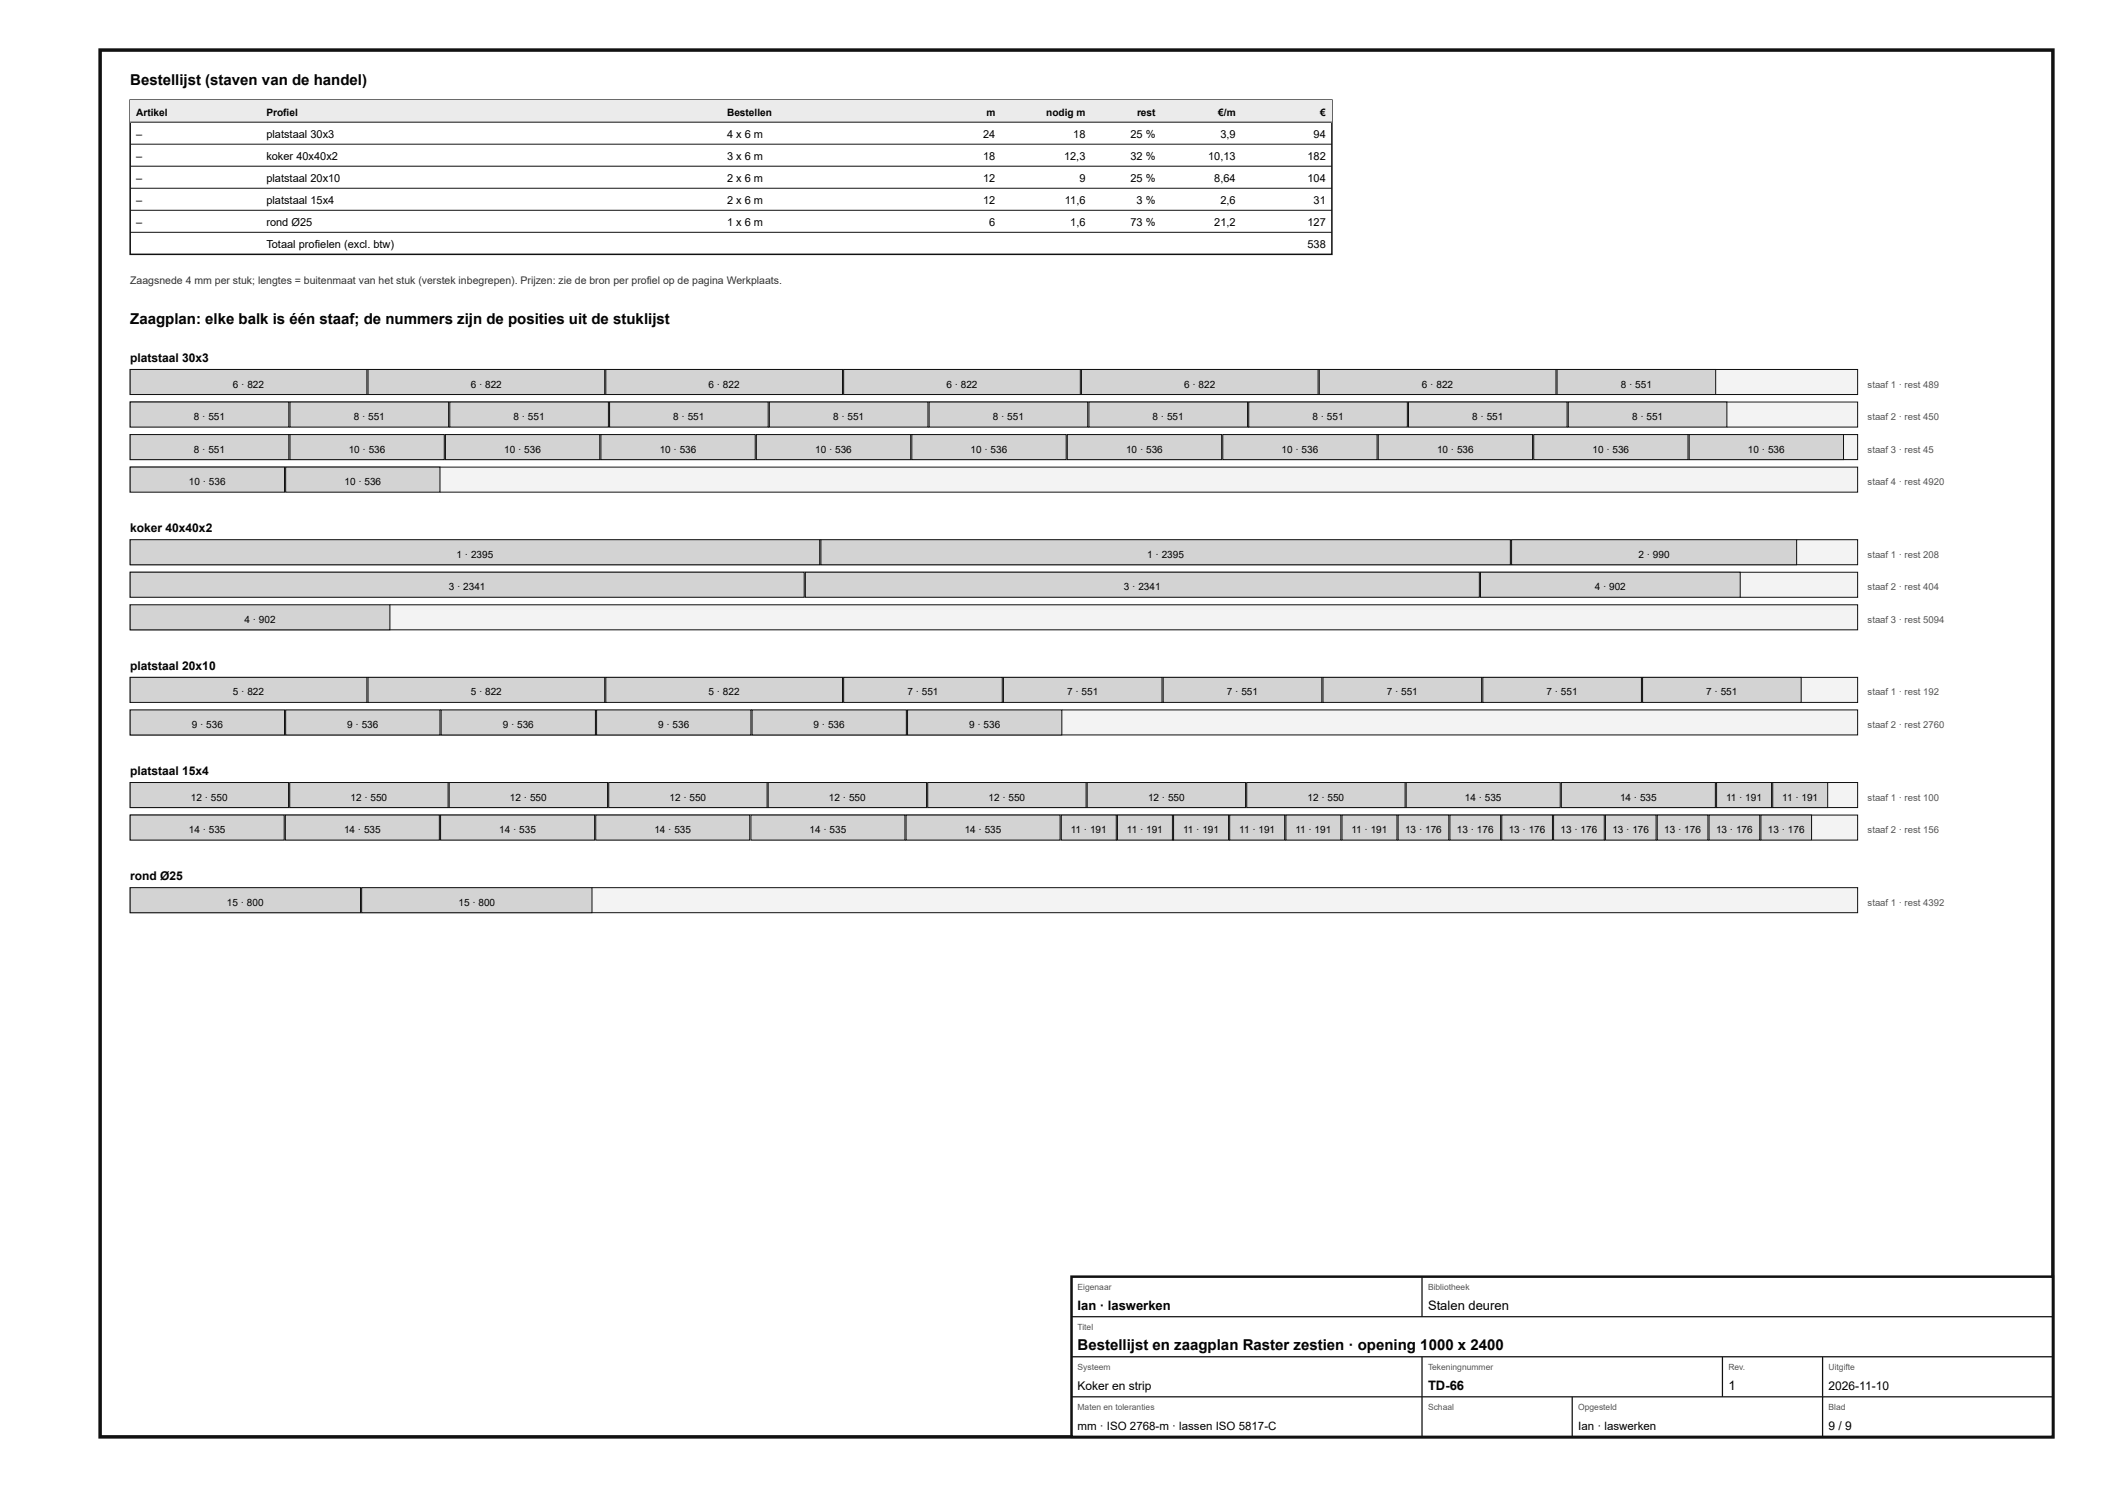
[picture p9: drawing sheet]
<svg xmlns="http://www.w3.org/2000/svg" width="420mm" height="297mm" viewBox="0 0 420 297" stroke-linecap="round" stroke-linejoin="round" font-family="sans-serif">
<defs><g id="words">
<g font-size="3">
<text x="26" y="17">Bestellijst (staven van de handel)</text>
<text x="26" y="64.8">Zaagplan: elke balk is één staaf; de nummers zijn de posities uit de stuklijst</text>
<text x="215.2" y="269.6">Bestellijst en zaagplan Raster zestien · opening 1000 x 2400</text>
</g>
<g font-size="2.6">
<text x="215.2" y="261.6">Ian · laswerken</text>
<text x="285.2" y="261.6">Stalen deuren</text>
<text x="285.2" y="277.6">TD-66</text>
<text x="345.2" y="277.6">1</text>
</g>
<g font-size="2.4">
<text x="26" y="72.3">platstaal 30x3</text>
<text x="26" y="106.3">koker 40x40x2</text>
<text x="26" y="133.8">platstaal 20x10</text>
<text x="26" y="154.8">platstaal 15x4</text>
<text x="26" y="175.8">rond Ø25</text>
<text x="215.2" y="277.6">Koker en strip</text>
<text x="365.2" y="277.6">2026-11-10</text>
<text x="365.2" y="285.6">9 / 9</text>
</g>
<g font-size="2.3">
<text x="215.2" y="285.6">mm · ISO 2768-m · lassen ISO 5817-C</text>
<text x="315.2" y="285.6">Ian · laswerken</text>
</g>
<g font-size="2.2">
<text x="27.2" y="27.5">–</text>
<text x="53.2" y="27.5">platstaal 30x3</text>
<text x="145.2" y="27.5">4 x 6 m</text>
<text x="196.3" y="27.5">24</text>
<text x="214.3" y="27.5">18</text>
<text x="225.8" y="27.5">25 %</text>
<text x="243.7" y="27.5">3,9</text>
<text x="262.3" y="27.5">94</text>
<text x="27.2" y="31.9">–</text>
<text x="53.2" y="31.9">koker 40x40x2</text>
<text x="145.2" y="31.9">3 x 6 m</text>
<text x="196.3" y="31.9">18</text>
<text x="212.5" y="31.9">12,3</text>
<text x="225.8" y="31.9">32 %</text>
<text x="241.3" y="31.9">10,13</text>
<text x="261.1" y="31.9">182</text>
<text x="27.2" y="36.3">–</text>
<text x="27.2" y="40.7">–</text>
<text x="53.2" y="36.3">platstaal 20x10</text>
<text x="53.2" y="40.7">platstaal 15x4</text>
<text x="145.2" y="36.3">2 x 6 m</text>
<text x="145.2" y="40.7">2 x 6 m</text>
<text x="196.3" y="36.3">12</text>
<text x="196.3" y="40.7">12</text>
<text x="212.7" y="40.7">11,6</text>
<text x="215.6" y="36.3">9</text>
<text x="225.8" y="36.3">25 %</text>
<text x="227" y="40.7">3 %</text>
<text x="242.5" y="36.3">8,64</text>
<text x="243.7" y="40.7">2,6</text>
<text x="261.1" y="36.3">104</text>
<text x="262.3" y="40.7">31</text>
<text x="27.2" y="45.1">–</text>
<text x="53.2" y="45.1">rond Ø25</text>
<text x="145.2" y="45.1">1 x 6 m</text>
<text x="197.6" y="45.1">6</text>
<text x="213.7" y="45.1">1,6</text>
<text x="225.8" y="45.1">73 %</text>
<text x="242.5" y="45.1">21,2</text>
<text x="261.1" y="45.1">127</text>
<text x="53.2" y="49.5">Totaal profielen (excl. btw)</text>
<text x="261.1" y="49.5">538</text>
</g>
<text font-size="2.1" fill="#333" x="26" y="56.8">Zaagsnede 4 mm per stuk; lengtes = buitenmaat van het stuk (verstek inbegrepen). Prijzen: zie de bron per profiel op de pagina Werkplaats.</text>
<g font-size="2">
<text x="27.2" y="23.1">Artikel</text>
<text x="53.2" y="23.1">Profiel</text>
<text x="145.2" y="23.1">Bestellen</text>
<text x="197" y="23.1">m</text>
<text x="208.9" y="23.1">nodig m</text>
<text x="227.1" y="23.1">rest</text>
<text x="243.3" y="23.1">€/m</text>
<text x="263.7" y="23.1">€</text>
<text x="46.5" y="77.4">6 · 822</text>
<text x="94" y="77.4">6 · 822</text>
<text x="141.5" y="77.4">6 · 822</text>
<text x="189" y="77.4">6 · 822</text>
<text x="236.5" y="77.4">6 · 822</text>
<text x="284" y="77.4">6 · 822</text>
<text x="323.7" y="77.4">8 · 551</text>
<text x="38.7" y="83.9">8 · 551</text>
<text x="70.6" y="83.9">8 · 551</text>
<text x="102.6" y="83.9">8 · 551</text>
<text x="134.5" y="83.9">8 · 551</text>
<text x="166.4" y="83.9">8 · 551</text>
<text x="198.3" y="83.9">8 · 551</text>
<text x="230.2" y="83.9">8 · 551</text>
<text x="262.1" y="83.9">8 · 551</text>
<text x="294" y="83.9">8 · 551</text>
<text x="325.9" y="83.9">8 · 551</text>
<text x="38.7" y="90.4">8 · 551</text>
<text x="69.7" y="90.4">10 · 536</text>
<text x="100.7" y="90.4">10 · 536</text>
<text x="131.8" y="90.4">10 · 536</text>
<text x="162.8" y="90.4">10 · 536</text>
<text x="193.9" y="90.4">10 · 536</text>
<text x="224.9" y="90.4">10 · 536</text>
<text x="256" y="90.4">10 · 536</text>
<text x="287" y="90.4">10 · 536</text>
<text x="318" y="90.4">10 · 536</text>
<text x="349.1" y="90.4">10 · 536</text>
<text x="37.7" y="96.9">10 · 536</text>
<text x="68.8" y="96.9">10 · 536</text>
<text x="91.2" y="111.4">1 · 2395</text>
<text x="229.1" y="111.4">1 · 2395</text>
<text x="327.2" y="111.4">2 · 990</text>
<text x="89.6" y="117.9">3 · 2341</text>
<text x="224.5" y="117.9">3 · 2341</text>
<text x="318.5" y="117.9">4 · 902</text>
<text x="48.8" y="124.4">4 · 902</text>
<text x="46.5" y="138.9">5 · 822</text>
<text x="94" y="138.9">5 · 822</text>
<text x="141.5" y="138.9">5 · 822</text>
<text x="181.2" y="138.9">7 · 551</text>
<text x="213.1" y="138.9">7 · 551</text>
<text x="245" y="138.9">7 · 551</text>
<text x="276.9" y="138.9">7 · 551</text>
<text x="308.9" y="138.9">7 · 551</text>
<text x="340.8" y="138.9">7 · 551</text>
<text x="38.3" y="145.4">9 · 536</text>
<text x="69.3" y="145.4">9 · 536</text>
<text x="100.4" y="145.4">9 · 536</text>
<text x="131.4" y="145.4">9 · 536</text>
<text x="162.5" y="145.4">9 · 536</text>
<text x="193.5" y="145.4">9 · 536</text>
<text x="38.1" y="159.9">12 · 550</text>
<text x="70" y="159.9">12 · 550</text>
<text x="101.9" y="159.9">12 · 550</text>
<text x="133.7" y="159.9">12 · 550</text>
<text x="165.6" y="159.9">12 · 550</text>
<text x="197.4" y="159.9">12 · 550</text>
<text x="229.3" y="159.9">12 · 550</text>
<text x="261.1" y="159.9">12 · 550</text>
<text x="292.6" y="159.9">14 · 535</text>
<text x="323.5" y="159.9">14 · 535</text>
<text x="344.7" y="159.9">11 · 191</text>
<text x="355.9" y="159.9">11 · 191</text>
<text x="37.7" y="166.4">14 · 535</text>
<text x="68.7" y="166.4">14 · 535</text>
<text x="99.7" y="166.4">14 · 535</text>
<text x="130.7" y="166.4">14 · 535</text>
<text x="161.7" y="166.4">14 · 535</text>
<text x="192.7" y="166.4">14 · 535</text>
<text x="213.8" y="166.4">11 · 191</text>
<text x="225.1" y="166.4">11 · 191</text>
<text x="236.3" y="166.4">11 · 191</text>
<text x="247.5" y="166.4">11 · 191</text>
<text x="258.7" y="166.4">11 · 191</text>
<text x="269.9" y="166.4">11 · 191</text>
<text x="280.6" y="166.4">13 · 176</text>
<text x="291" y="166.4">13 · 176</text>
<text x="301.3" y="166.4">13 · 176</text>
<text x="311.7" y="166.4">13 · 176</text>
<text x="322" y="166.4">13 · 176</text>
<text x="332.4" y="166.4">13 · 176</text>
<text x="342.7" y="166.4">13 · 176</text>
<text x="353.1" y="166.4">13 · 176</text>
<text x="45.3" y="180.9">15 · 800</text>
<text x="91.6" y="180.9">15 · 800</text>
</g>
<g font-size="1.9" fill="#555">
<text x="373" y="77.4">staaf 1 · rest 489</text>
<text x="373" y="83.9">staaf 2 · rest 450</text>
<text x="373" y="90.4">staaf 3 · rest 45</text>
<text x="373" y="96.9">staaf 4 · rest 4920</text>
<text x="373" y="111.4">staaf 1 · rest 208</text>
<text x="373" y="117.9">staaf 2 · rest 404</text>
<text x="373" y="124.4">staaf 3 · rest 5094</text>
<text x="373" y="138.9">staaf 1 · rest 192</text>
<text x="373" y="145.4">staaf 2 · rest 2760</text>
<text x="373" y="159.9">staaf 1 · rest 100</text>
<text x="373" y="166.4">staaf 2 · rest 156</text>
<text x="373" y="180.9">staaf 1 · rest 4392</text>
</g>
<g font-size="1.7" fill="#555">
<text x="215.2" y="257.6">Eigenaar</text>
<text x="285.2" y="257.6">Bibliotheek</text>
<text x="215.2" y="265.6">Titel</text>
<text x="215.2" y="273.6">Systeem</text>
<text x="285.2" y="273.6">Tekeningnummer</text>
<text x="345.2" y="273.6">Rev.</text>
<text x="365.2" y="273.6">Uitgifte</text>
<text x="215.2" y="281.6">Maten en toleranties</text>
<text x="285.2" y="281.6">Schaal</text>
<text x="315.2" y="281.6">Opgesteld</text>
<text x="365.2" y="281.6">Blad</text>
</g>
</g></defs>
<path d="M20 10h390v277h-390z" fill="none" stroke="#111" stroke-width=".7" stroke-linecap="butt"/>
<path d="M26 20h240v30.8h-240z" fill="none" stroke="#111" stroke-width=".3"/>
<path d="M26 20h240v4.4h-240z" fill="#e9ecee"/>
<path d="M26 24.4h240M26 28.8h240M26 33.2h240M26 37.6h240M26 42h240M26 46.4h240" fill="none" stroke="#111" stroke-width=".2"/>
<path d="M26 73.8h345v5h-345z" fill="#f2f3f3"/>
<path d="M26 73.8h345v5h-345z" fill="none" stroke="#111" stroke-width=".2"/>
<path d="M26 73.8h47.3v5h-47.3z" fill="#cfd4d7"/>
<path d="M26 73.8h47.3v5h-47.3z" fill="none" stroke="#111" stroke-width=".2"/>
<path d="M73.5 73.8h47.3v5h-47.3z" fill="#cfd4d7"/>
<path d="M73.5 73.8h47.3v5h-47.3z" fill="none" stroke="#111" stroke-width=".2"/>
<path d="M121 73.8h47.3v5h-47.3z" fill="#cfd4d7"/>
<path d="M121 73.8h47.3v5h-47.3z" fill="none" stroke="#111" stroke-width=".2"/>
<path d="M168.5 73.8h47.3v5h-47.3z" fill="#cfd4d7"/>
<path d="M168.5 73.8h47.3v5h-47.3z" fill="none" stroke="#111" stroke-width=".2"/>
<path d="M216 73.8h47.2v5h-47.2z" fill="#cfd4d7"/>
<path d="M216 73.8h47.2v5h-47.2z" fill="none" stroke="#111" stroke-width=".2"/>
<path d="M263.5 73.8h47.2v5h-47.2z" fill="#cfd4d7"/>
<path d="M263.5 73.8h47.2v5h-47.2z" fill="none" stroke="#111" stroke-width=".2"/>
<path d="M311 73.8h31.6v5h-31.6z" fill="#cfd4d7"/>
<path d="M311 73.8h31.6v5h-31.6z" fill="none" stroke="#111" stroke-width=".2"/>
<path d="M26 80.3h345v5h-345z" fill="#f2f3f3"/>
<path d="M26 80.3h345v5h-345z" fill="none" stroke="#111" stroke-width=".2"/>
<path d="M26 80.3h31.7v5h-31.7z" fill="#cfd4d7"/>
<path d="M26 80.3h31.7v5h-31.7z" fill="none" stroke="#111" stroke-width=".2"/>
<path d="M57.9 80.3h31.7v5h-31.7z" fill="#cfd4d7"/>
<path d="M57.9 80.3h31.7v5h-31.7z" fill="none" stroke="#111" stroke-width=".2"/>
<path d="M89.8 80.3h31.7v5h-31.7z" fill="#cfd4d7"/>
<path d="M89.8 80.3h31.7v5h-31.7z" fill="none" stroke="#111" stroke-width=".2"/>
<path d="M121.7 80.3h31.7v5h-31.7z" fill="#cfd4d7"/>
<path d="M121.7 80.3h31.7v5h-31.7z" fill="none" stroke="#111" stroke-width=".2"/>
<path d="M153.6 80.3h31.7v5h-31.7z" fill="#cfd4d7"/>
<path d="M153.6 80.3h31.7v5h-31.7z" fill="none" stroke="#111" stroke-width=".2"/>
<path d="M185.6 80.3h31.6v5h-31.6z" fill="#cfd4d7"/>
<path d="M185.6 80.3h31.6v5h-31.6z" fill="none" stroke="#111" stroke-width=".2"/>
<path d="M217.5 80.3h31.7v5h-31.7z" fill="#cfd4d7"/>
<path d="M217.5 80.3h31.7v5h-31.7z" fill="none" stroke="#111" stroke-width=".2"/>
<path d="M249.4 80.3h31.7v5h-31.7z" fill="#cfd4d7"/>
<path d="M249.4 80.3h31.7v5h-31.7z" fill="none" stroke="#111" stroke-width=".2"/>
<path d="M281.3 80.3h31.7v5h-31.7z" fill="#cfd4d7"/>
<path d="M281.3 80.3h31.7v5h-31.7z" fill="none" stroke="#111" stroke-width=".2"/>
<path d="M313.2 80.3h31.7v5h-31.7z" fill="#cfd4d7"/>
<path d="M313.2 80.3h31.7v5h-31.7z" fill="none" stroke="#111" stroke-width=".2"/>
<path d="M26 86.8h345v5h-345z" fill="#f2f3f3"/>
<path d="M26 86.8h345v5h-345z" fill="none" stroke="#111" stroke-width=".2"/>
<path d="M26 86.8h31.7v5h-31.7z" fill="#cfd4d7"/>
<path d="M26 86.8h31.7v5h-31.7z" fill="none" stroke="#111" stroke-width=".2"/>
<path d="M57.9 86.8h30.8v5h-30.8z" fill="#cfd4d7"/>
<path d="M57.9 86.8h30.8v5h-30.8z" fill="none" stroke="#111" stroke-width=".2"/>
<path d="M89 86.8h30.8v5h-30.8z" fill="#cfd4d7"/>
<path d="M89 86.8h30.8v5h-30.8z" fill="none" stroke="#111" stroke-width=".2"/>
<path d="M120 86.8h30.8v5h-30.8z" fill="#cfd4d7"/>
<path d="M120 86.8h30.8v5h-30.8z" fill="none" stroke="#111" stroke-width=".2"/>
<path d="M151.1 86.8h30.8v5h-30.8z" fill="#cfd4d7"/>
<path d="M151.1 86.8h30.8v5h-30.8z" fill="none" stroke="#111" stroke-width=".2"/>
<path d="M182.1 86.8h30.8v5h-30.8z" fill="#cfd4d7"/>
<path d="M182.1 86.8h30.8v5h-30.8z" fill="none" stroke="#111" stroke-width=".2"/>
<path d="M213.2 86.8h30.8v5h-30.8z" fill="#cfd4d7"/>
<path d="M213.2 86.8h30.8v5h-30.8z" fill="none" stroke="#111" stroke-width=".2"/>
<path d="M244.2 86.8h30.8v5h-30.8z" fill="#cfd4d7"/>
<path d="M244.2 86.8h30.8v5h-30.8z" fill="none" stroke="#111" stroke-width=".2"/>
<path d="M275.3 86.8h30.8v5h-30.8z" fill="#cfd4d7"/>
<path d="M275.3 86.8h30.8v5h-30.8z" fill="none" stroke="#111" stroke-width=".2"/>
<path d="M306.3 86.8h30.8v5h-30.8z" fill="#cfd4d7"/>
<path d="M306.3 86.8h30.8v5h-30.8z" fill="none" stroke="#111" stroke-width=".2"/>
<path d="M337.4 86.8h30.8v5h-30.8z" fill="#cfd4d7"/>
<path d="M337.4 86.8h30.8v5h-30.8z" fill="none" stroke="#111" stroke-width=".2"/>
<path d="M26 93.3h345v5h-345z" fill="#f2f3f3"/>
<path d="M26 93.3h345v5h-345z" fill="none" stroke="#111" stroke-width=".2"/>
<path d="M26 93.3h30.8v5h-30.8z" fill="#cfd4d7"/>
<path d="M26 93.3h30.8v5h-30.8z" fill="none" stroke="#111" stroke-width=".2"/>
<path d="M57 93.3h30.9v5h-30.9z" fill="#cfd4d7"/>
<path d="M57 93.3h30.9v5h-30.9z" fill="none" stroke="#111" stroke-width=".2"/>
<path d="M26 107.8h345v5h-345z" fill="#f2f3f3"/>
<path d="M26 107.8h345v5h-345z" fill="none" stroke="#111" stroke-width=".2"/>
<path d="M26 107.8h137.7v5h-137.7z" fill="#cfd4d7"/>
<path d="M26 107.8h137.7v5h-137.7z" fill="none" stroke="#111" stroke-width=".2"/>
<path d="M163.9 107.8h137.7v5h-137.7z" fill="#cfd4d7"/>
<path d="M163.9 107.8h137.7v5h-137.7z" fill="none" stroke="#111" stroke-width=".2"/>
<path d="M301.9 107.8h56.9v5h-56.9z" fill="#cfd4d7"/>
<path d="M301.9 107.8h56.9v5h-56.9z" fill="none" stroke="#111" stroke-width=".2"/>
<path d="M26 114.3h345v5h-345z" fill="#f2f3f3"/>
<path d="M26 114.3h345v5h-345z" fill="none" stroke="#111" stroke-width=".2"/>
<path d="M26 114.3h134.6v5h-134.6z" fill="#cfd4d7"/>
<path d="M26 114.3h134.6v5h-134.6z" fill="none" stroke="#111" stroke-width=".2"/>
<path d="M160.8 114.3h134.6v5h-134.6z" fill="#cfd4d7"/>
<path d="M160.8 114.3h134.6v5h-134.6z" fill="none" stroke="#111" stroke-width=".2"/>
<path d="M295.7 114.3h51.8v5h-51.8z" fill="#cfd4d7"/>
<path d="M295.7 114.3h51.8v5h-51.8z" fill="none" stroke="#111" stroke-width=".2"/>
<path d="M26 120.8h345v5h-345z" fill="#f2f3f3"/>
<path d="M26 120.8h345v5h-345z" fill="none" stroke="#111" stroke-width=".2"/>
<path d="M26 120.8h51.9v5h-51.9z" fill="#cfd4d7"/>
<path d="M26 120.8h51.9v5h-51.9z" fill="none" stroke="#111" stroke-width=".2"/>
<path d="M26 135.3h345v5h-345z" fill="#f2f3f3"/>
<path d="M26 135.3h345v5h-345z" fill="none" stroke="#111" stroke-width=".2"/>
<path d="M26 135.3h47.3v5h-47.3z" fill="#cfd4d7"/>
<path d="M26 135.3h47.3v5h-47.3z" fill="none" stroke="#111" stroke-width=".2"/>
<path d="M73.5 135.3h47.3v5h-47.3z" fill="#cfd4d7"/>
<path d="M73.5 135.3h47.3v5h-47.3z" fill="none" stroke="#111" stroke-width=".2"/>
<path d="M121 135.3h47.3v5h-47.3z" fill="#cfd4d7"/>
<path d="M121 135.3h47.3v5h-47.3z" fill="none" stroke="#111" stroke-width=".2"/>
<path d="M168.5 135.3h31.7v5h-31.7z" fill="#cfd4d7"/>
<path d="M168.5 135.3h31.7v5h-31.7z" fill="none" stroke="#111" stroke-width=".2"/>
<path d="M200.4 135.3h31.7v5h-31.7z" fill="#cfd4d7"/>
<path d="M200.4 135.3h31.7v5h-31.7z" fill="none" stroke="#111" stroke-width=".2"/>
<path d="M232.3 135.3h31.7v5h-31.7z" fill="#cfd4d7"/>
<path d="M232.3 135.3h31.7v5h-31.7z" fill="none" stroke="#111" stroke-width=".2"/>
<path d="M264.2 135.3h31.7v5h-31.7z" fill="#cfd4d7"/>
<path d="M264.2 135.3h31.7v5h-31.7z" fill="none" stroke="#111" stroke-width=".2"/>
<path d="M296.1 135.3h31.7v5h-31.7z" fill="#cfd4d7"/>
<path d="M296.1 135.3h31.7v5h-31.7z" fill="none" stroke="#111" stroke-width=".2"/>
<path d="M328 135.3h31.7v5h-31.7z" fill="#cfd4d7"/>
<path d="M328 135.3h31.7v5h-31.7z" fill="none" stroke="#111" stroke-width=".2"/>
<path d="M26 141.8h345v5h-345z" fill="#f2f3f3"/>
<path d="M26 141.8h345v5h-345z" fill="none" stroke="#111" stroke-width=".2"/>
<path d="M26 141.8h30.8v5h-30.8z" fill="#cfd4d7"/>
<path d="M26 141.8h30.8v5h-30.8z" fill="none" stroke="#111" stroke-width=".2"/>
<path d="M57 141.8h30.9v5h-30.9z" fill="#cfd4d7"/>
<path d="M57 141.8h30.9v5h-30.9z" fill="none" stroke="#111" stroke-width=".2"/>
<path d="M88.1 141.8h30.8v5h-30.8z" fill="#cfd4d7"/>
<path d="M88.1 141.8h30.8v5h-30.8z" fill="none" stroke="#111" stroke-width=".2"/>
<path d="M119.1 141.8h30.9v5h-30.9z" fill="#cfd4d7"/>
<path d="M119.1 141.8h30.9v5h-30.9z" fill="none" stroke="#111" stroke-width=".2"/>
<path d="M150.2 141.8h30.8v5h-30.8z" fill="#cfd4d7"/>
<path d="M150.2 141.8h30.8v5h-30.8z" fill="none" stroke="#111" stroke-width=".2"/>
<path d="M181.2 141.8h30.9v5h-30.9z" fill="#cfd4d7"/>
<path d="M181.2 141.8h30.9v5h-30.9z" fill="none" stroke="#111" stroke-width=".2"/>
<path d="M26 156.3h345v5h-345z" fill="#f2f3f3"/>
<path d="M26 156.3h345v5h-345z" fill="none" stroke="#111" stroke-width=".2"/>
<path d="M26 156.3h31.6v5h-31.6z" fill="#cfd4d7"/>
<path d="M26 156.3h31.6v5h-31.6z" fill="none" stroke="#111" stroke-width=".2"/>
<path d="M57.9 156.3h31.6v5h-31.6z" fill="#cfd4d7"/>
<path d="M57.9 156.3h31.6v5h-31.6z" fill="none" stroke="#111" stroke-width=".2"/>
<path d="M89.7 156.3h31.6v5h-31.6z" fill="#cfd4d7"/>
<path d="M89.7 156.3h31.6v5h-31.6z" fill="none" stroke="#111" stroke-width=".2"/>
<path d="M121.6 156.3h31.6v5h-31.6z" fill="#cfd4d7"/>
<path d="M121.6 156.3h31.6v5h-31.6z" fill="none" stroke="#111" stroke-width=".2"/>
<path d="M153.4 156.3h31.6v5h-31.6z" fill="#cfd4d7"/>
<path d="M153.4 156.3h31.6v5h-31.6z" fill="none" stroke="#111" stroke-width=".2"/>
<path d="M185.3 156.3h31.6v5h-31.6z" fill="#cfd4d7"/>
<path d="M185.3 156.3h31.6v5h-31.6z" fill="none" stroke="#111" stroke-width=".2"/>
<path d="M217.1 156.3h31.7v5h-31.7z" fill="#cfd4d7"/>
<path d="M217.1 156.3h31.7v5h-31.7z" fill="none" stroke="#111" stroke-width=".2"/>
<path d="M249 156.3h31.6v5h-31.6z" fill="#cfd4d7"/>
<path d="M249 156.3h31.6v5h-31.6z" fill="none" stroke="#111" stroke-width=".2"/>
<path d="M280.8 156.3h30.8v5h-30.8z" fill="#cfd4d7"/>
<path d="M280.8 156.3h30.8v5h-30.8z" fill="none" stroke="#111" stroke-width=".2"/>
<path d="M311.8 156.3h30.8v5h-30.8z" fill="#cfd4d7"/>
<path d="M311.8 156.3h30.8v5h-30.8z" fill="none" stroke="#111" stroke-width=".2"/>
<path d="M342.8 156.3h11v5h-11z" fill="#cfd4d7"/>
<path d="M342.8 156.3h11v5h-11z" fill="none" stroke="#111" stroke-width=".2"/>
<path d="M354 156.3h11v5h-11z" fill="#cfd4d7"/>
<path d="M354 156.3h11v5h-11z" fill="none" stroke="#111" stroke-width=".2"/>
<path d="M26 162.8h345v5h-345z" fill="#f2f3f3"/>
<path d="M26 162.8h345v5h-345z" fill="none" stroke="#111" stroke-width=".2"/>
<path d="M26 162.8h30.8v5h-30.8z" fill="#cfd4d7"/>
<path d="M26 162.8h30.8v5h-30.8z" fill="none" stroke="#111" stroke-width=".2"/>
<path d="M57 162.8h30.7v5h-30.7z" fill="#cfd4d7"/>
<path d="M57 162.8h30.7v5h-30.7z" fill="none" stroke="#111" stroke-width=".2"/>
<path d="M88 162.8h30.7v5h-30.7z" fill="#cfd4d7"/>
<path d="M88 162.8h30.7v5h-30.7z" fill="none" stroke="#111" stroke-width=".2"/>
<path d="M119 162.8h30.7v5h-30.7z" fill="#cfd4d7"/>
<path d="M119 162.8h30.7v5h-30.7z" fill="none" stroke="#111" stroke-width=".2"/>
<path d="M150 162.8h30.7v5h-30.7z" fill="#cfd4d7"/>
<path d="M150 162.8h30.7v5h-30.7z" fill="none" stroke="#111" stroke-width=".2"/>
<path d="M181 162.8h30.7v5h-30.7z" fill="#cfd4d7"/>
<path d="M181 162.8h30.7v5h-30.7z" fill="none" stroke="#111" stroke-width=".2"/>
<path d="M212 162.8h10.9v5h-10.9z" fill="#cfd4d7"/>
<path d="M212 162.8h10.9v5h-10.9z" fill="none" stroke="#111" stroke-width=".2"/>
<path d="M223.2 162.8h10.9v5h-10.9z" fill="#cfd4d7"/>
<path d="M223.2 162.8h10.9v5h-10.9z" fill="none" stroke="#111" stroke-width=".2"/>
<path d="M234.4 162.8h11v5h-11z" fill="#cfd4d7"/>
<path d="M234.4 162.8h11v5h-11z" fill="none" stroke="#111" stroke-width=".2"/>
<path d="M245.6 162.8h11v5h-11z" fill="#cfd4d7"/>
<path d="M245.6 162.8h11v5h-11z" fill="none" stroke="#111" stroke-width=".2"/>
<path d="M256.8 162.8h11v5h-11z" fill="#cfd4d7"/>
<path d="M256.8 162.8h11v5h-11z" fill="none" stroke="#111" stroke-width=".2"/>
<path d="M268 162.8h11v5h-11z" fill="#cfd4d7"/>
<path d="M268 162.8h11v5h-11z" fill="none" stroke="#111" stroke-width=".2"/>
<path d="M279.2 162.8h10.1v5h-10.1z" fill="#cfd4d7"/>
<path d="M279.2 162.8h10.1v5h-10.1z" fill="none" stroke="#111" stroke-width=".2"/>
<path d="M289.6 162.8h10.1v5h-10.1z" fill="#cfd4d7"/>
<path d="M289.6 162.8h10.1v5h-10.1z" fill="none" stroke="#111" stroke-width=".2"/>
<path d="M299.9 162.8h10.1v5h-10.1z" fill="#cfd4d7"/>
<path d="M299.9 162.8h10.1v5h-10.1z" fill="none" stroke="#111" stroke-width=".2"/>
<path d="M310.3 162.8h10.1v5h-10.1z" fill="#cfd4d7"/>
<path d="M310.3 162.8h10.1v5h-10.1z" fill="none" stroke="#111" stroke-width=".2"/>
<path d="M320.6 162.8h10.1v5h-10.1z" fill="#cfd4d7"/>
<path d="M320.6 162.8h10.1v5h-10.1z" fill="none" stroke="#111" stroke-width=".2"/>
<path d="M331 162.8h10.1v5h-10.1z" fill="#cfd4d7"/>
<path d="M331 162.8h10.1v5h-10.1z" fill="none" stroke="#111" stroke-width=".2"/>
<path d="M341.3 162.8h10.1v5h-10.1z" fill="#cfd4d7"/>
<path d="M341.3 162.8h10.1v5h-10.1z" fill="none" stroke="#111" stroke-width=".2"/>
<path d="M351.7 162.8h10.1v5h-10.1z" fill="#cfd4d7"/>
<path d="M351.7 162.8h10.1v5h-10.1z" fill="none" stroke="#111" stroke-width=".2"/>
<path d="M26 177.3h345v5h-345z" fill="#f2f3f3"/>
<path d="M26 177.3h345v5h-345z" fill="none" stroke="#111" stroke-width=".2"/>
<path d="M26 177.3h46v5h-46z" fill="#cfd4d7"/>
<path d="M26 177.3h46v5h-46z" fill="none" stroke="#111" stroke-width=".2"/>
<path d="M72.2 177.3h46v5h-46z" fill="#cfd4d7"/>
<path d="M72.2 177.3h46v5h-46z" fill="none" stroke="#111" stroke-width=".2"/>
<path d="M214 255h196v32h-196z" fill="#fff"/>
<path d="M214 255h196v32h-196z" fill="none" stroke="#111" stroke-width=".5"/>
<path d="M284 255v8M214 263h196M214 271h196M214 279h196M284 271v16M314 279v8M344 271v8M364 271v16" fill="none" stroke="#111" stroke-width=".25"/>
<use href="#words"/>
</svg>
